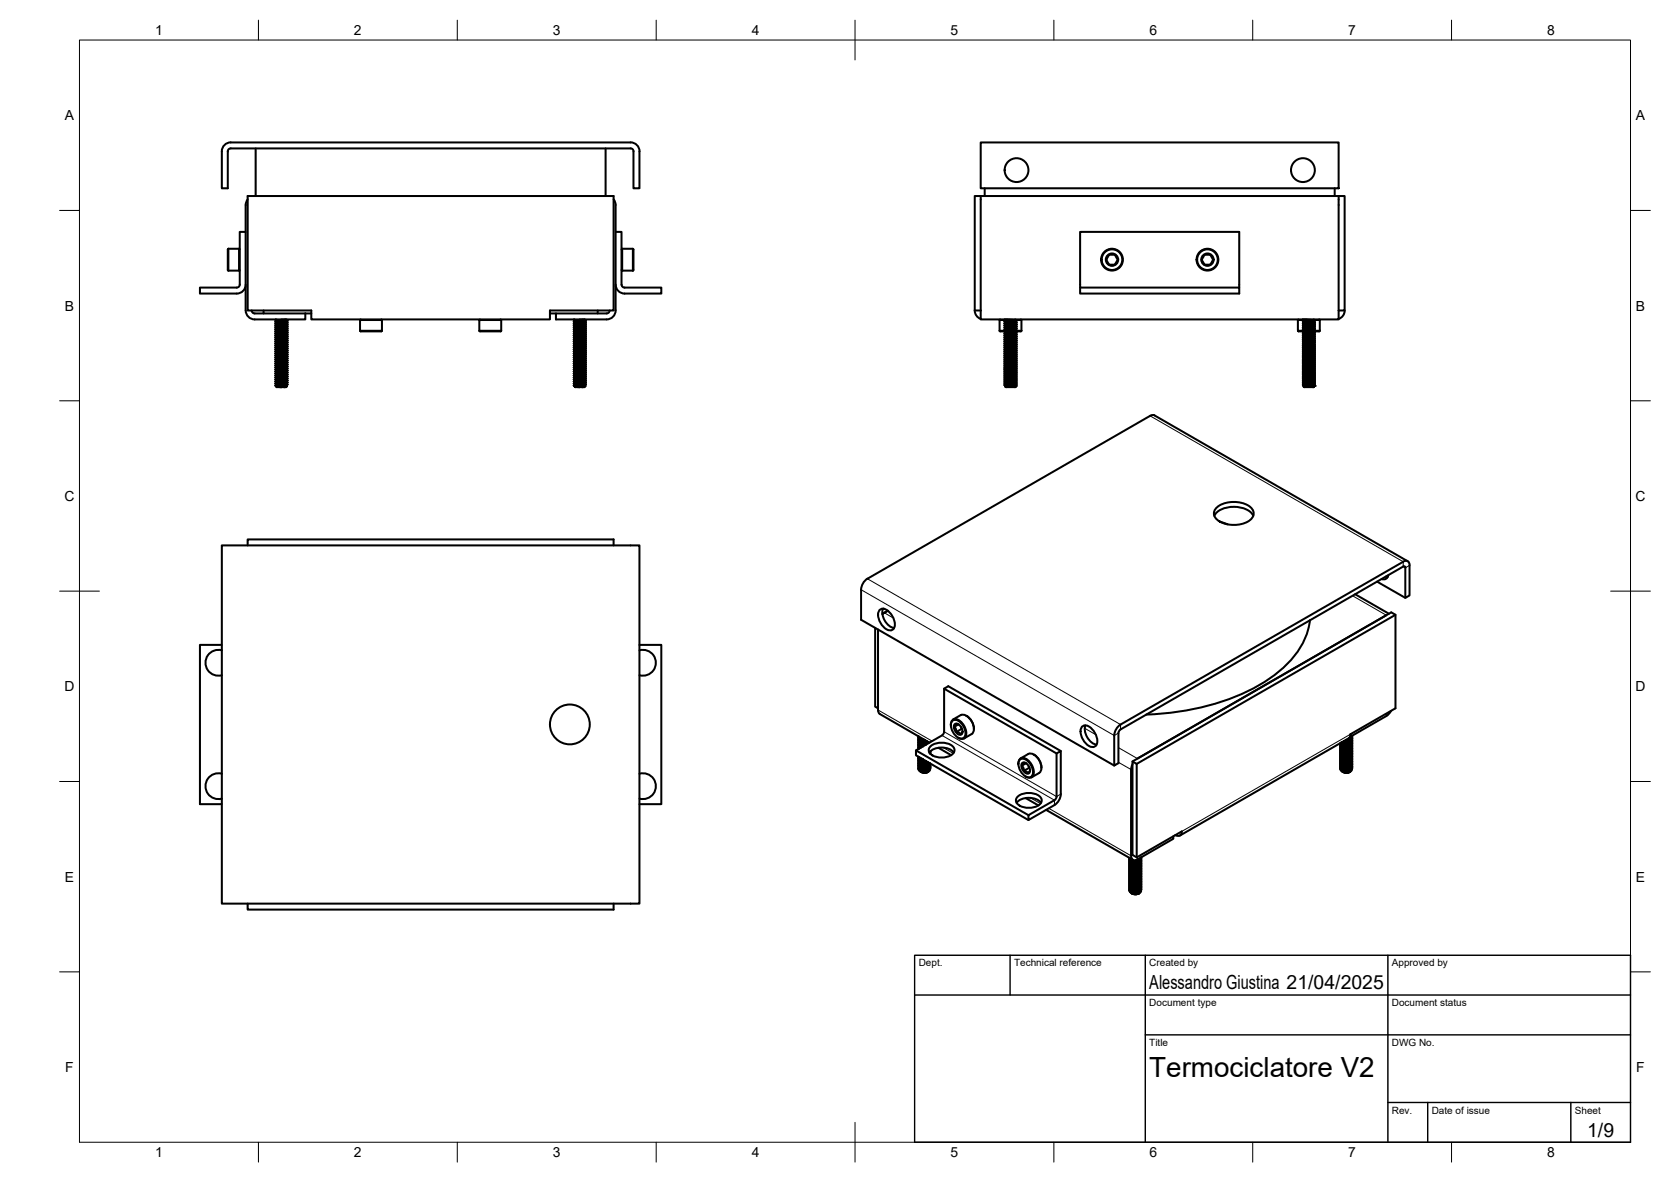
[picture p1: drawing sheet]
<svg xmlns="http://www.w3.org/2000/svg" width="420mm" height="297mm" viewBox="0 0 420 297" stroke-linecap="round" stroke-linejoin="round" font-family="sans-serif">
<defs><g id="words">
<text font-size="7" x="289" y="270.6">Termociclatore V2</text>
<g font-size="4.9">
<text x="289" y="248.5">Alessandro Giustina 21/04/2025</text>
<text x="399.1" y="285.7">1/9</text>
</g>
<g font-size="3.5">
<text x="39" y="8.8">1</text>
<text x="89" y="8.8">2</text>
<text x="139" y="8.8">3</text>
<text x="189" y="8.8">4</text>
<text x="239" y="8.8">5</text>
<text x="289" y="8.8">6</text>
<text x="339" y="8.8">7</text>
<text x="389" y="8.8">8</text>
<text x="16.3" y="30.2">A</text>
<text x="411.3" y="30.2">A</text>
<text x="16.3" y="78">B</text>
<text x="411.3" y="78">B</text>
<text x="16.2" y="125.9">C</text>
<text x="411.2" y="125.9">C</text>
<text x="16.2" y="173.7">D</text>
<text x="411.2" y="173.7">D</text>
<text x="16.3" y="221.6">E</text>
<text x="411.3" y="221.6">E</text>
<text x="16.4" y="269.4">F</text>
<text x="411.4" y="269.4">F</text>
<text x="39" y="290.8">1</text>
<text x="89" y="290.8">2</text>
<text x="139" y="290.8">3</text>
<text x="189" y="290.8">4</text>
<text x="239" y="290.8">5</text>
<text x="289" y="290.8">6</text>
<text x="339" y="290.8">7</text>
<text x="389" y="290.8">8</text>
</g>
<g font-size="2.5">
<text x="231" y="242.9">Dept.</text>
<text x="255" y="242.9">Technical reference</text>
<text x="289" y="242.9">Created by</text>
<text x="350" y="242.9">Approved by</text>
<text x="289" y="252.8">Document type</text>
<text x="350" y="252.8">Document status</text>
<text x="289" y="262.9">Title</text>
<text x="350" y="262.9">DWG No.</text>
<text x="350" y="279.9">Rev.</text>
<text x="360" y="279.9">Date of issue</text>
<text x="396" y="279.9">Sheet</text>
</g>
</g></defs>
<!-- layer: Visible -->
<g fill="none" stroke="#000" stroke-width=".51">
<path d="M58 35.8h100.5M58 35.8a2.25 2.25 0 0 0-2.2 2.2v9.3h1.5v-9.3a.72 .72 0 0 1 .7-.7h100.5a.72 .72 0 0 1 .8 .7v9.3h1.5v-9.3a2.25 2.25 0 0 0-2.3-2.2M64.3 37.3v12M152.3 37.3v12M246.6 35.8h90v11.5h-90zM61.8 58.3h-1.5v13.2a.75 .75 0 0 1-.8 .8h-9.2v1.5h9.2a2.25 2.25 0 0 0 2.3-2.3M62.3 49.3h92v28.7h-16v2.3h-60v-2.3h-16zM62.3 50.1l-.5 1.4v26.5a2.25 2.25 0 0 0 2.2 2.3h12.8v-1.5M154.3 50.1l.4 .7 .1 .7v26.5a2.25 2.25 0 0 1-2.3 2.3M154.8 58.3h1.5v13.2a.75 .75 0 0 0 .7 .8h9.3v1.5h-9.3a2.25 2.25 0 0 1-2.2-2.3M246.6 49.3h90M247.6 47.3v2"/>
<path d="M335.6 47.3v2M336.6 49.3h1.5v28.7h-1.5zM57.4 62.5l-.1 .2v5.2l.1 .1M57.4 62.5v5.5M57.4 62.5h2.7M60.1 62.5v5.5M60.1 62.5l.2 .2M60.3 67.9l-.2 .1h-2.7M63.3 78a.75 .75 0 0 0 .7 .8h14.3M66.3 78v.8M138.3 78.8h1.5M150.3 78v.8"/>
<path d="M152.5 78.8h-12.7v1.5h12.7M153.3 78a.75 .75 0 0 1-.8 .8M156.3 67.9l.1 .1M156.4 62.5h2.7l.2 .2v5.2l-.2 .1M156.4 62.5v5.5M156.4 68h2.7M156.4 62.5l-.1 .2M159.1 62.5v5.5M245.1 78l.4 1.3 1.1 .8M245.1 78v-28.7h1.5v28.7M245.1 78h1.5M246.6 78v2.3h90v-2.3"/>
<path d="M271.6 72.3v1.5h40v-1.5h-40v-14h40v14M278.9 64h.2a1.36 1.36 0 0 1 1.8 1.4 1.36 1.36 0 0 1-2.1 .9l-.2-.3a1.24 1.24 0 0 1 .2-1.8zM302.9 64h.2a1.35 1.35 0 0 1 1.8 1.4 1.35 1.35 0 0 1-2.1 .9l-.2-.3a.89 .89 0 0 1 0-1.5zM338.1 78l-.4 1.3-1.1 .8M69.3 92.8l3 .3M69.3 93.3l3 .3M69.3 93.8l3 .3M69.3 94.3l3 .3M69.3 94.8l3 .3M69.3 95.3l3 .3M69.3 95.8l3 .3M69.3 96.3l3 .3"/>
<path d="M69.3 96.8l1.2 .2M69.3 80.3l3 .3M69.3 80.8l3 .3M69.3 81.3l3 .3M69.3 81.8l3 .3M69.3 82.3l3 .3M69.3 82.8l3 .3M69.3 83.3l3 .3M69.3 83.8l3 .3M69.3 84.3l3 .3M69.3 84.8l3 .4M69.3 85.8l3 .3"/>
<path d="M69.3 86.3l3 .4M69.3 87.3l3 .3M69.3 88.3l3 .3M69.3 88.8l3 .3M69.3 89.3l3 .3M69.3 89.8l3 .3M69.3 90.3l3 .3M69.3 90.8l3 .3M69.3 91.3l3 .3M69.3 91.8l3 .3M69.3 92.3l3 .3M69.3 81.4l3 .3"/>
<path d="M69.3 80.9l3 .3M69.3 80.4l3 .3M69.3 96.9l.3 .1M69.3 96.4l3 .3M69.3 95.9l3 .3M69.3 95.4l3 .3M69.3 94.9l3 .3M69.3 94.4l3 .3M69.3 93.9l3 .3M69.3 93.4l3 .3M69.3 92.9l3 .3M69.3 92.4l3 .3"/>
<path d="M69.3 91.9l3 .3M69.3 91.4l3 .3M69.3 90.9l3 .3M69.3 90.4l3 .3M69.3 89.8l3 .4M69.3 89.4l3 .3M69.3 88.9l3 .3M69.3 88.3l3 .4-.4 .1M69.3 87.9l3 .3M69.3 87.3l3 .4M69.3 86.9l3 .3-.4 .1M69.3 86.4l3 .3"/>
<path d="M69.3 85.9l3 .3M69.3 85.4l3 .3M69.3 84.9l3 .3M69.3 84.4l3 .3M69.3 83.9l3 .3M69.3 83.4l3 .3M69.3 82.9l3 .3M69.3 82.4l3 .3M69.3 81.9l3 .3M69.3 80.3v.1M69.3 80.8v.1M69.3 81.4h.1"/>
<path d="M69.3 81.8v.1M69.3 82.3v.1M69.3 82.8v.1M69.3 83.3v.1M69.3 83.8v.1M69.3 84.3v.1M69.3 84.8v.1M69.3 85.4h.1M69.3 85.8v.1M69.3 86.3v.1M69.3 86.9h.1M69.3 87.8v.1"/>
<path d="M69.3 88.8v.1M69.3 89.4h.1M69.3 90.3v.1M69.3 90.9h.1M69.3 91.3v.1M69.3 91.8v.1M69.3 92.4h.1M69.3 92.8v.1M69.3 93.4h.1M69.3 93.8v.1M69.3 94.3v.1M69.3 94.9h.1"/>
<path d="M69.3 95.3v.1M69.3 95.8v.1M69.3 96.4h.1M69.3 96.8v.1M69.3 96.9l.3 .2M69.3 96.4l.3 .2M69.3 95.9l.3 .2M69.3 95.4l.3 .2M69.3 94.9l.3 .2M69.3 94.4l.3 .2M69.3 93.9l.3 .2M69.3 93.4l.3 .2"/>
<path d="M69.3 92.9l.3 .2M69.3 92.4l.3 .2M69.3 91.9l.3 .2M69.3 91.4l.3 .2M69.3 90.9l.3 .2M69.3 90.4l.3 .2M69.3 89.9l.3 .2M69.3 89.4l.3 .2M69.3 88.9l.3 .2M69.3 88.4l.3 .2M69.3 87.9l.3 .2M69.3 87.4l.3 .2"/>
<path d="M69.3 86.9l.3 .2M69.3 86.4l.3 .2M69.3 85.9l.3 .2M69.3 85.4l.3 .2M69.3 84.9l.3 .2M69.3 84.4l.3 .2M69.3 83.9l.3 .2M69.3 83.4l.3 .2M69.3 82.9l.3 .2M69.3 82.4l.3 .2M69.3 81.9l.3 .2M69.3 81.4l.3 .2"/>
<path d="M69.3 80.9l.3 .2M69.3 80.4l.3 .2M69.4 80.3h-.1M69.5 97.2l1.3 .1zM69.6 97h.9M69.6 97l2 .3-2-.1M69.6 85.2l-.3 .2 3 .2M69.6 86.6l-.3 .3 3 .2M69.6 87.7l-.3 .1 3 .4M69.6 96.7l2.3 .2M69.6 96.2l2.3 .2M69.6 95.7l2.3 .2"/>
<path d="M69.6 95.2l2.3 .2M69.6 94.7l2.3 .2M69.6 94.2l2.3 .2M69.6 93.7l2.3 .2M69.6 93.2l2.3 .2M69.6 92.7l2.3 .2M69.6 92.2l2.3 .2M69.6 91.7l2.3 .2M69.6 91.2l2.3 .2M69.6 90.7l2.3 .2M69.6 90.2l2.3 .2M69.6 89.6l2.3 .3"/>
<path d="M69.6 89.2l2.3 .2M69.6 88.7l2.3 .2M69.6 88.1l2.3 .3M69.6 87.7l2.3 .2M69.6 87.2l2.3 .2M69.6 86.6l2.3 .3M69.6 86.2l2.3 .2M69.6 85.6l2.3 .3M69.6 85.2l2.3 .2M69.6 84.7l2.3 .2M69.6 84.2l2.3 .2M69.6 83.7l2.3 .2"/>
<path d="M69.6 83.1l2.3 .3M69.6 82.7l2.3 .2M69.6 82.2l2.3 .2M69.6 81.6l2.3 .3M69.6 81.2l2.3 .2M69.6 80.7l2.3 .2M69.6 80.6v.1M69.6 81.1v.1M69.6 81.6h.1M69.6 82.1v.1M69.6 82.6v.1M69.6 83.1h.1"/>
<path d="M69.6 83.6v.1M69.6 84.1v.1M69.6 84.6v.1M69.6 85.1v.1M69.6 85.6h.1M69.6 86.1v.1M69.6 87.1v.1M69.6 87.6v.1M69.6 88.6v.1M69.6 89.1v.1M69.6 89.6h.1M69.6 90.1v.1"/>
<path d="M69.6 90.6v.1M69.6 91.1v.1M69.6 91.6v.1M69.6 92.1v.1M69.6 92.6v.1M69.6 93.1v.1M69.6 93.6v.1M69.6 94.1v.1M69.6 94.6v.1M69.6 95.1v.1M69.6 95.6v.1M69.6 96.1v.1"/>
<path d="M69.6 96.6v.1M69.6 97.1v.1M69.6 80.7l-.3 .1M69.6 81.1l-.3 .2M69.6 81.6l-.3 .2M69.6 82.2l-.3 .1M69.6 82.6l-.3 .2M69.6 83.1l-.3 .2M69.6 83.7l-.3 .1M69.6 84.1l-.3 .2M69.6 84.7l-.3 .1M69.6 85.6l-.3 .2"/>
<path d="M69.6 86.2l-.3 .1M69.6 87.2l-.3 .1M69.6 88.1l-.3 .2M69.6 88.7l-.3 .1M69.6 89.2l-.3 .1M69.6 89.6l-.3 .2M69.6 90.2l-.3 .1M69.6 90.7l-.3 .1M69.6 91.2l-.3 .1M69.6 91.7l-.3 .1M69.6 92.1l-.3 .2M69.6 92.7l-.3 .1"/>
<path d="M69.6 93.2l-.3 .1M69.6 93.6l-.3 .2M69.6 94.2l-.3 .1M69.6 94.7l-.3 .1M69.6 95.2l-.3 .1M69.6 95.7l-.3 .1M69.6 96.1l-.3 .2M69.6 96.7l-.3 .1M69.6 97.2h-.1M69.6 96.6l2.3 .2M69.6 96.1l2.3 .3M69.6 95.6l2.3 .2"/>
<path d="M69.6 95.1l2.3 .2M69.6 94.6l2.3 .3M69.6 94.1l2.3 .2M69.6 93.6l2.3 .2M69.6 93.1l2.3 .3M69.6 92.6l2.3 .2M69.6 92.1l2.3 .3M69.6 91.6l2.3 .2M69.6 91.1l2.3 .2M69.6 90.6l2.3 .3M69.6 90.1l2.3 .2M69.6 89.1l2.3 .3"/>
<path d="M69.6 88.6l2.3 .2M69.6 87.6l2.3 .2M69.6 87.1l2.3 .2M69.6 86.1l2.3 .2M69.6 85.6l2.3 .2M69.6 85.1l2.3 .3M69.6 84.6l2.3 .2M69.6 84.1l2.3 .2M69.6 83.6l2.3 .2M69.6 83.1l2.3 .2M69.6 82.6l2.3 .2M69.6 82.1l2.3 .2"/>
<path d="M69.6 81.6l2.3 .2M69.6 81.1l2.3 .3M69.6 80.6l2.3 .2M70.5 97l1.7 .1M70.8 80.3l1.1 .1M71.6 80.3h.3M71.9 80.3v.1M71.9 80.8v.1M71.9 81.4h.1M71.9 81.8v.1M71.9 82.3v.1M71.9 82.8v.1"/>
<path d="M71.9 83.3v.1M71.9 83.8v.1M71.9 84.3v.1M71.9 84.8v.1M71.9 85.4h.1M71.9 85.8v.1M71.9 86.3v.1M71.9 86.9h.1M71.9 87.3v.1M71.9 87.8v.1M71.9 88.8v.1M71.9 89.4h.1"/>
<path d="M71.9 90.3v.1M71.9 90.9h.1M71.9 91.3v.1M71.9 91.8v.1M71.9 92.4h.1M71.9 92.8v.1M71.9 93.4h.1M71.9 93.8v.1M71.9 94.3v.1M71.9 94.9h.1M71.9 95.3v.1M71.9 95.8v.1"/>
<path d="M71.9 96.4h.1M71.9 96.8v.1M71.9 96.9l.3 .1M71.9 96.4l.4 .2M71.9 95.9l.4 .2M71.9 95.4l.4 .2M71.9 94.9l.4 .2M71.9 94.4l.4 .2M71.9 93.9l.4 .2M71.9 93.4l.4 .2M71.9 92.9l.4 .2M71.9 92.4l.4 .2"/>
<path d="M71.9 91.9l.4 .2M71.9 91.4l.4 .2M71.9 90.9l.4 .2M71.9 90.4l.4 .2M71.9 89.9l.4 .2M71.9 89.4l.4 .2M71.9 88.9l.4 .2M71.9 88.4l.4 .2M71.9 87.9l.4 .2M71.9 87.4l.4 .2M71.9 86.9l.4 .2M71.9 86.4l.4 .2"/>
<path d="M71.9 85.9l.4 .2M71.9 85.4l.4 .2M71.9 84.9l.4 .2M71.9 84.4l.4 .2M71.9 83.9l.4 .2M71.9 83.4l.4 .2M71.9 82.9l.4 .2M71.9 82.4l.4 .2M71.9 81.9l.4 .2M71.9 81.4l.4 .2M71.9 80.9l.4 .2M71.9 80.4l.4 .2"/>
<path d="M72.1 80.3l-.2 .1M72.2 97.1l-.3 .2-2.3-.2M72.3 96.7l-.4 .1M72.3 96.2l-.4 .2M72.3 95.7l-.4 .1M72.3 95.2l-.4 .2M72.3 94.7l-.4 .2M72.3 94.2l-.4 .1M72.3 93.7l-.4 .2M72.3 93.2l-.4 .2M72.3 92.7l-.4 .1M72.3 92.2l-.4 .2"/>
<path d="M72.3 91.7l-.4 .1M72.3 91.2l-.4 .1M72.3 90.7l-.4 .2M72.3 90.2l-.4 .1M72.3 89.7l-.4 .2M72.3 89.2l-.4 .2M72.3 88.2l-.4 .2M72.3 87.7l-.4 .1M72.3 86.7l-.4 .2M72.3 86.2l-.4 .1M72.3 85.7l-.4 .2M72.3 85.2l-.4 .2"/>
<path d="M72.3 84.7l-.4 .1M72.3 84.2l-.4 .2M72.3 83.7l-.4 .1M72.3 83.2l-.4 .1M72.3 82.7l-.4 .2M72.3 82.2l-.4 .1M72.3 81.7l-.4 .1M72.3 81.2l-.4 .2M72.3 80.7l-.4 .1M72.3 80.6v.1M72.3 81.1v.1M72.3 81.6h.1"/>
<path d="M72.3 82.1v.1M72.3 82.6v.1M72.3 83.1h.1M72.3 83.6v.1M72.3 84.1v.1M72.3 84.6v.1M72.3 85.6h.1M72.3 86.1v.1M72.3 87.1v.1M72.3 87.6v.1M72.3 88.6v.1M72.3 89.1v.1"/>
<path d="M72.3 89.6h.1M72.3 90.1v.1M72.3 90.6v.1M72.3 91.1v.1M72.3 91.6v.1M72.3 92.1v.1M72.3 92.6v.1M72.3 93.1v.1M72.3 93.6v.1M72.3 94.1v.1M72.3 94.6v.1M72.3 95.1v.1"/>
<path d="M72.3 95.6v.1M72.3 96.1v.1M72.3 96.6v.1M90.5 83.1l.2 .2h5.2l.1-.2M90.5 83.1h5.5M90.5 80.4h5.5M90.5 80.4v2.7M90.7 80.3l-.2 .1M95.9 80.3l.1 .1v2.7M120.5 83.1l.2 .2h5.2l.1-.2M120.5 83.1h5.5M120.5 80.4h5.5"/>
<path d="M120.5 80.4v2.7M120.7 80.3l-.2 .1M125.9 80.3l.1 .1v2.7M144.3 81.4l3 .3M144.3 80.9l3 .3M144.3 80.4l3 .3M144.3 96.9l.3 .1M144.3 96.4l3 .3M144.3 95.9l3 .3M144.3 95.4l3 .3M144.3 94.9l3 .3M144.3 94.4l3 .3"/>
<path d="M144.3 93.9l3 .3M144.3 93.4l3 .3M144.3 92.9l3 .3M144.3 92.4l3 .3M144.3 91.9l3 .3M144.3 91.4l3 .3M144.3 90.9l3 .3M144.3 90.4l3 .3M144.3 89.8l3 .4M144.3 89.4l3 .3M144.3 88.9l3 .3M144.3 88.3l3 .4-.3 .1"/>
<path d="M144.3 87.9l3 .3M144.3 87.3l3 .4M144.3 86.9l3 .3-.3 .1M144.3 86.4l3 .3M144.3 85.9l3 .3M144.3 85.4l3 .3M144.3 84.9l3 .3M144.3 84.4l3 .3M144.3 83.9l3 .3M144.3 83.4l3 .3M144.3 82.9l3 .3M144.3 82.4l3 .3"/>
<path d="M144.3 81.9l3 .3M144.3 80.3v.1M144.3 80.8v.1M144.3 81.4h.1M144.3 81.8v.1M144.3 82.3v.1M144.3 82.8v.1M144.3 83.3v.1M144.3 83.8v.1M144.3 84.3v.1M144.3 84.8v.1M144.3 85.4h.1"/>
<path d="M144.3 85.8v.1M144.3 86.3v.1M144.3 86.9h.1M144.3 87.8v.1M144.3 88.8v.1M144.3 89.4h.1M144.3 90.3v.1M144.3 90.9h.1M144.3 91.3v.1M144.3 91.8v.1M144.3 92.4h.1M144.3 92.8v.1"/>
<path d="M144.3 93.4h.1M144.3 93.8v.1M144.3 94.3v.1M144.3 94.9h.1M144.3 95.3v.1M144.3 95.8v.1M144.3 96.4h.1M144.3 96.8v.1M144.3 92.8l3 .3M144.3 93.3l3 .3M144.3 93.8l3 .3M144.3 94.3l3 .3"/>
<path d="M144.3 94.8l3 .3M144.3 95.3l3 .3M144.3 95.8l3 .3M144.3 96.3l3 .3M144.3 96.8l1.2 .2M144.3 80.3l3 .3M144.3 80.8l3 .3M144.3 81.3l3 .3M144.3 81.8l3 .3M144.3 82.3l3 .3M144.3 82.8l3 .3M144.3 83.3l3 .3"/>
<path d="M144.3 83.8l3 .3M144.3 84.3l3 .3M144.3 84.8l3 .4M144.3 85.8l3 .3M144.3 86.3l3 .4M144.3 87.3l3 .3M144.3 88.3l3 .3M144.3 88.8l3 .3M144.3 89.3l3 .3M144.3 89.8l3 .3M144.3 90.3l3 .3M144.3 90.8l3 .3"/>
<path d="M144.3 91.3l3 .3M144.3 91.8l3 .3M144.3 92.3l3 .3M144.3 96.9l.3 .2M144.3 96.4l.3 .2M144.3 95.9l.3 .2M144.3 95.4l.3 .2M144.3 94.9l.3 .2M144.3 94.4l.3 .2M144.3 93.9l.3 .2M144.3 93.4l.3 .2M144.3 92.9l.3 .2"/>
<path d="M144.3 92.4l.3 .2M144.3 91.9l.3 .2M144.3 91.4l.3 .2M144.3 90.9l.3 .2M144.3 90.4l.3 .2M144.3 89.9l.3 .2M144.3 89.4l.3 .2M144.3 88.9l.3 .2M144.3 88.4l.3 .2M144.3 87.9l.3 .2M144.3 87.4l.3 .2M144.3 86.9l.3 .2"/>
<path d="M144.3 86.4l.3 .2M144.3 85.9l.3 .2M144.3 85.4l.3 .2M144.3 84.9l.3 .2M144.3 84.4l.3 .2M144.3 83.9l.3 .2M144.3 83.4l.3 .2M144.3 82.9l.3 .2M144.3 82.4l.3 .2M144.3 81.9l.3 .2M144.3 81.4l.3 .2M144.3 80.9l.3 .2"/>
<path d="M144.3 80.4l.3 .2M144.4 80.3h-.1M144.5 97.2l1.3 .1zM144.6 97h.9M144.6 97l2 .3-2-.1M144.6 85.2l-.3 .2 3 .2M144.6 86.6l-.3 .3 3 .2M144.6 87.7l-.3 .1 3 .4M144.6 96.7l2.3 .2M144.6 96.2l2.3 .2M144.6 95.7l2.3 .2M144.6 95.2l2.3 .2"/>
<path d="M144.6 94.7l2.3 .2M144.6 94.2l2.3 .2M144.6 93.7l2.3 .2M144.6 93.2l2.3 .2M144.6 92.7l2.3 .2M144.6 92.2l2.3 .2M144.6 91.7l2.3 .2M144.6 91.2l2.3 .2M144.6 90.7l2.3 .2M144.6 90.2l2.3 .2M144.6 89.6l2.3 .3M144.6 89.2l2.3 .2"/>
<path d="M144.6 88.7l2.3 .2M144.6 88.1l2.3 .3M144.6 87.7l2.3 .2M144.6 87.2l2.3 .2M144.6 86.6l2.3 .3M144.6 86.2l2.3 .2M144.6 85.6l2.3 .3M144.6 85.2l2.3 .2M144.6 84.7l2.3 .2M144.6 84.2l2.3 .2M144.6 83.7l2.3 .2M144.6 83.1l2.3 .3"/>
<path d="M144.6 82.7l2.3 .2M144.6 82.2l2.3 .2M144.6 81.6l2.3 .3M144.6 81.2l2.3 .2M144.6 80.7l2.3 .2M144.6 96.6l2.4 .2M144.6 96.1l2.4 .3M144.6 95.6l2.4 .2M144.6 95.1l2.4 .2M144.6 94.6l2.4 .3M144.6 94.1l2.4 .2M144.6 93.6l2.4 .2"/>
<path d="M144.6 93.1l2.4 .3M144.6 92.6l2.4 .2M144.6 92.1l2.4 .3M144.6 91.6l2.4 .2M144.6 91.1l2.4 .2M144.6 90.6l2.4 .3M144.6 90.1l2.4 .2M144.6 89.6l2.4 .3M144.6 89.1l2.4 .3M144.6 88.6l2.4 .2M144.6 88.1l2.4 .3M144.6 87.6l2.4 .2"/>
<path d="M144.6 87.1l2.4 .2M144.6 86.6l2.4 .3M144.6 86.1l2.4 .2M144.6 85.6l2.4 .2M144.6 85.1l2.4 .3M144.6 84.6l2.4 .2M144.6 84.1l2.4 .2M144.6 83.6l2.4 .2M144.6 83.1l2.4 .2M144.6 82.6l2.4 .2M144.6 82.1l2.4 .2M144.6 81.6l2.4 .2"/>
<path d="M144.6 81.1l2.4 .3M144.6 80.6l2.4 .2M144.6 80.6v.1M144.6 81.1v.1M144.6 81.6h.1M144.6 82.1v.1M144.6 82.6v.1M144.6 83.1h.1M144.6 83.6v.1M144.6 84.1v.1M144.6 84.6v.1M144.6 85.1v.1"/>
<path d="M144.6 85.6h.1M144.6 86.1v.1M144.6 87.1v.1M144.6 87.6v.1M144.6 88.6v.1M144.6 89.1v.1M144.6 89.6h.1M144.6 90.1v.1M144.6 90.6v.1M144.6 91.1v.1M144.6 91.6v.1M144.6 92.1v.1"/>
<path d="M144.6 92.6v.1M144.6 93.1v.1M144.6 93.6v.1M144.6 94.1v.1M144.6 94.6v.1M144.6 95.1v.1M144.6 95.6v.1M144.6 96.1v.1M144.6 96.6v.1M144.6 97.1v.1M144.6 80.7l-.3 .1M144.6 81.1l-.3 .2"/>
<path d="M144.6 81.6l-.3 .2M144.6 82.2l-.3 .1M144.6 82.6l-.3 .2M144.6 83.1l-.3 .2M144.6 83.7l-.3 .1M144.6 84.1l-.3 .2M144.6 84.7l-.3 .1M144.6 85.6l-.3 .2M144.6 86.2l-.3 .1M144.6 87.2l-.3 .1M144.6 88.1l-.3 .2M144.6 88.7l-.3 .1"/>
<path d="M144.6 89.2l-.3 .1M144.6 89.6l-.3 .2M144.6 90.2l-.3 .1M144.6 90.7l-.3 .1M144.6 91.2l-.3 .1M144.6 91.7l-.3 .1M144.6 92.1l-.3 .2M144.6 92.7l-.3 .1M144.6 93.2l-.3 .1M144.6 93.6l-.3 .2M144.6 94.2l-.3 .1M144.6 94.7l-.3 .1"/>
<path d="M144.6 95.2l-.3 .1M144.6 95.7l-.3 .1M144.6 96.1l-.3 .2M144.6 96.7l-.3 .1M144.6 97.2h-.1M145.5 97l1.7 .1M145.8 80.3l1.1 .1M146.6 80.3h.4M146.9 96.9l.3 .1M146.9 96.4l.4 .2M146.9 95.9l.4 .2M146.9 95.4l.4 .2"/>
<path d="M146.9 94.9l.4 .2M146.9 94.4l.4 .2M146.9 93.9l.4 .2M146.9 93.4l.4 .2M146.9 92.9l.4 .2M146.9 92.4l.4 .2M146.9 91.9l.4 .2M146.9 91.4l.4 .2M146.9 90.9l.4 .2M146.9 90.4l.4 .2M146.9 89.9l.4 .2M146.9 89.4l.4 .2"/>
<path d="M146.9 88.9l.4 .2M146.9 88.4l.4 .2M146.9 87.9l.4 .2M146.9 87.4l.4 .2M146.9 86.9l.4 .2M146.9 86.4l.4 .2M146.9 85.9l.4 .2M146.9 85.4l.4 .2M146.9 84.9l.4 .2M146.9 84.4l.4 .2M146.9 83.9l.4 .2M146.9 83.4l.4 .2"/>
<path d="M146.9 82.9l.4 .2M146.9 82.4l.4 .2M146.9 81.9l.4 .2M146.9 81.4l.4 .2M146.9 80.9l.4 .2M146.9 80.4l.4 .2M147 80.3v.1M147 80.8v.1M147 81.4h.1M147 81.8v.1M147 82.3v.1M147 82.8v.1"/>
<path d="M147 83.3v.1M147 83.8v.1M147 84.3v.1M147 84.8v.1M147 85.4h.1M147 85.8v.1M147 86.3v.1M147 86.9h.1M147 87.3v.1M147 87.8v.1M147 88.8v.1M147 89.4h.1"/>
<path d="M147 90.3v.1M147 90.9h.1M147 91.3v.1M147 91.8v.1M147 92.4h.1M147 92.8v.1M147 93.4h.1M147 93.8v.1M147 94.3v.1M147 94.9h.1M147 95.3v.1M147 95.8v.1"/>
<path d="M147 96.4h.1M147 96.8v.1M147.1 80.3l-.1 .1M147.2 97.1l-.2 .2-2.4-.2M147.3 80.6v.1M147.3 81.1v.1M147.3 81.6h.1M147.3 82.1v.1M147.3 82.6v.1M147.3 83.1h.1M147.3 83.6v.1M147.3 84.1v.1"/>
<path d="M147.3 84.6v.1M147.3 85.6h.1M147.3 86.1v.1M147.3 87.1v.1M147.3 87.6v.1M147.3 88.6v.1M147.3 89.1v.1M147.3 89.6h.1M147.3 90.1v.1M147.3 90.6v.1M147.3 91.1v.1M147.3 91.6v.1"/>
<path d="M147.3 92.1v.1M147.3 92.6v.1M147.3 93.1v.1M147.3 93.6v.1M147.3 94.1v.1M147.3 94.6v.1M147.3 95.1v.1M147.3 95.6v.1M147.3 96.1v.1M147.3 96.6v.1M147.3 96.7l-.3 .1M147.3 96.2l-.3 .2"/>
<path d="M147.3 95.7l-.3 .1M147.3 95.2l-.3 .2M147.3 94.7l-.3 .2M147.3 94.2l-.3 .1M147.3 93.7l-.3 .2M147.3 93.2l-.3 .2M147.3 92.7l-.3 .1M147.3 92.2l-.3 .2M147.3 91.7l-.3 .1M147.3 91.2l-.3 .1M147.3 90.7l-.3 .2M147.3 90.2l-.3 .1"/>
<path d="M147.3 89.7l-.3 .2M147.3 89.2l-.3 .2M147.3 88.2l-.3 .2M147.3 87.7l-.3 .1M147.3 86.7l-.3 .2M147.3 86.2l-.3 .1M147.3 85.7l-.3 .2M147.3 85.2l-.3 .2M147.3 84.7l-.3 .1M147.3 84.2l-.3 .2M147.3 83.7l-.3 .1M147.3 83.2l-.3 .1"/>
<path d="M147.3 82.7l-.3 .2M147.3 82.2l-.3 .1M147.3 81.7l-.3 .1M147.3 81.2l-.3 .2M147.3 80.7l-.3 .1M251.3 83.1l.2 .2h1.1M251.3 83.1h1.4M251.3 80.4h1.5M251.3 80.4v2.7M251.5 80.3l-.2 .1M252.6 92.7l3 .3M252.6 81.3l3 .2"/>
<path d="M252.6 80.8l3 .2M252.6 96.8l2.4 .2M252.6 96.3l3 .2M252.6 95.8l3 .2M252.6 95.3l3 .2M252.6 94.8l3 .2M252.6 94.3l3 .2M252.6 93.8l3 .3M252.6 93.3l3 .2M252.6 92.8l3 .2M252.6 92.3l3 .2M252.6 91.8l3 .2"/>
<path d="M252.6 91.3l3 .2M252.6 90.8l3 .2M252.6 90.3l3 .2M252.6 89.7l3 .3-.3 .2M252.6 89.3l3 .2M252.6 88.8l3 .2M252.6 88.3l3 .2-.3 .2M252.6 87.8l3 .2M252.6 87.2l3 .3M252.6 86.8l3 .2-.3 .2M252.6 86.3l3 .2M252.6 85.8l3 .2"/>
<path d="M252.6 85.3l3 .2M252.6 84.8l3 .2M252.6 84.3l3 .2M252.6 83.8l3 .2M252.6 83.3l3 .2M252.6 82.8l3 .2M252.6 82.3l3 .2M252.6 81.8l3 .2M252.6 92.7h.1M252.6 80.7v.1M252.6 81.2v.1M252.6 81.7v.1"/>
<path d="M252.6 82.2v.1M252.6 82.7v.1M252.6 83.2v.1M252.6 83.7v.1M252.6 84.2v.1M252.6 84.7v.1M252.6 85.2v.1M252.6 85.7v.1M252.6 86.2v.1M252.6 86.7v.1M252.6 87.7v.1M252.6 88.2v.1"/>
<path d="M252.6 88.7v.1M252.6 89.2v.1M252.6 90.2v.1M252.6 90.7v.1M252.6 91.2v.1M252.6 91.7v.1M252.6 92.2v.1M252.6 92.7v.1M252.6 93.2v.1M252.6 93.7v.1M252.6 94.2v.1M252.6 94.7v.1"/>
<path d="M252.6 95.2v.1M252.6 95.7v.1M252.6 96.2v.1M252.6 96.7v.1M252.6 93.2l3 .3M252.6 93.7l3 .3M252.6 94.2l3 .3M252.6 94.7l3 .3M252.6 95.2l3 .3M252.6 95.7l3 .3M252.6 96.2l3 .3M252.6 96.7l3 .3"/>
<path d="M252.6 80.7l3 .3M252.6 81.2l3 .3M252.6 81.7l3 .3M252.6 82.2l3 .3M252.6 82.7l3 .3M252.6 83.2l3 .3M252.6 83.7l3 .3M252.6 84.2l3 .3M252.6 84.7l3 .3M252.6 85.7l3 .3M252.6 86.2l3 .3M252.6 87.7l3 .3"/>
<path d="M252.6 88.7l3 .3M252.6 89.2l3 .3M252.6 89.7l3 .3M252.6 90.2l3 .3M252.6 90.7l3 .3M252.6 91.2l3 .3M252.6 91.7l3 .3M252.6 92.2l3 .3M252.6 96.8l.3 .2M252.6 96.3l.3 .2M252.6 95.8l.3 .2M252.6 95.3l.3 .2"/>
<path d="M252.6 94.8l.3 .2M252.6 94.3l.3 .2M252.6 93.8l.3 .2M252.6 93.3l.3 .2M252.6 92.8l.3 .2M252.6 92.3l.3 .2M252.6 91.8l.3 .2M252.6 91.3l.3 .2M252.6 90.8l.3 .2M252.6 90.3l.3 .2M252.6 89.8l.3 .2M252.6 89.3l.3 .2"/>
<path d="M252.6 88.8l.3 .2M252.6 88.3l.3 .2M252.6 87.8l.3 .2M252.6 87.3l.3 .2M252.6 86.8l.3 .2M252.6 86.3l.3 .2M252.6 85.8l.3 .2M252.6 85.3l.3 .2M252.6 84.8l.3 .2M252.6 84.3l.3 .2M252.6 83.8l.3 .2M252.6 83.3l.3 .2"/>
<path d="M252.6 82.8l.3 .2M252.6 82.3l.3 .2M252.6 81.8l.3 .2M252.6 81.3l.3 .2M252.6 80.8l.3 .2M252.8 97.1l.1 .2h2.4M252.8 97.1l2.5 .2M252.9 85l-.3 .2 3 .3M252.9 86.5l-.3 .2 3 .3M252.9 88l-.3 .2 3 .3M252.9 80.5l-.3-.2 3 .2M252.9 97l2.3 .3"/>
<path d="M252.9 96.5l2.3 .3M252.9 96l2.3 .3M252.9 95.5l2.3 .3M252.9 95l2.3 .3M252.9 94.5l2.3 .3M252.9 94l2.3 .3M252.9 93.5l2.3 .3M252.9 93l2.3 .3M252.9 92.5l2.3 .3M252.9 92l2.3 .3M252.9 91.5l2.3 .3M252.9 91l2.3 .3"/>
<path d="M252.9 90.5l2.3 .3M252.9 90l2.3 .3M252.9 89.5l2.3 .3M252.9 89l2.3 .3M252.9 88.5l2.3 .3M252.9 88l2.3 .3M252.9 87.5l2.3 .3M252.9 87l2.3 .3M252.9 86.5l2.3 .3M252.9 86l2.3 .3M252.9 85.5l2.3 .3M252.9 85l2.3 .3"/>
<path d="M252.9 84.5l2.3 .3M252.9 84l2.3 .3M252.9 83.5l2.3 .3M252.9 83l2.3 .3M252.9 82.5l2.3 .3M252.9 82l2.3 .3M252.9 81.5l2.3 .3M252.9 81l2.3 .3M252.9 80.5l2.3 .3M252.9 97l2.4 .2M252.9 96.5l2.4 .2M252.9 96l2.4 .2"/>
<path d="M252.9 95.5l2.4 .2M252.9 95l2.4 .2M252.9 94.5l2.4 .2M252.9 94l2.4 .2M252.9 93.5l2.4 .2M252.9 93l2.4 .2M252.9 92.5l2.4 .2M252.9 92l2.4 .2M252.9 91.5l2.4 .2M252.9 91l2.4 .2M252.9 90.5l2.4 .2M252.9 90l2.4 .2"/>
<path d="M252.9 89.5l2.4 .2M252.9 89l2.4 .2M252.9 88.5l2.4 .2M252.9 88l2.4 .2M252.9 87.5l2.4 .2M252.9 87l2.4 .2M252.9 86.5l2.4 .2M252.9 86l2.4 .2M252.9 85.5l2.4 .2M252.9 85l2.4 .2M252.9 84.5l2.4 .2M252.9 84l2.4 .2"/>
<path d="M252.9 83.5l2.4 .2M252.9 83l2.4 .2M252.9 82.5l2.4 .2M252.9 82l2.4 .2M252.9 81.5l2.4 .2M252.9 81l2.4 .2M252.9 80.5l2.4 .2M252.9 80.5h.1M252.9 81h.1M252.9 81.5h.1M252.9 82h.1M252.9 82.5h.1"/>
<path d="M252.9 83h.1M252.9 83.5h.1M252.9 84h.1M252.9 84.5h.1M252.9 85h.1M252.9 86h.1M252.9 86.5h.1M252.9 87h.1M252.9 87.5h.1M252.9 88.5h.1M252.9 89h.1M252.9 89.5h.1"/>
<path d="M252.9 90h.1M252.9 90.5h.1M252.9 91h.1M252.9 91.5h.1M252.9 92h.1M252.9 92.5h.1M252.9 93h.1M252.9 93.5h.1M252.9 94h.1M252.9 94.5h.1M252.9 95h.1M252.9 95.5h.1"/>
<path d="M252.9 96h.1M252.9 96.5h.1M252.9 97h.1M252.9 80.5l-.3 .2M252.9 81l-.3 .2M252.9 81.5l-.3 .2M252.9 82l-.3 .2M252.9 82.5l-.3 .2M252.9 83l-.3 .2M252.9 83.5l-.3 .2M252.9 84l-.3 .2M252.9 84.5l-.3 .2"/>
<path d="M252.9 85.5l-.3 .2M252.9 86l-.3 .2M252.9 87l-.3 .2M252.9 87.5l-.3 .2M252.9 88.5l-.3 .2M252.9 89l-.3 .2M252.9 89.5l-.3 .2M252.9 90l-.3 .2M252.9 90.5l-.3 .2M252.9 91l-.3 .2M252.9 91.5l-.3 .2M252.9 92l-.3 .2"/>
<path d="M252.9 92.5l-.3 .2M252.9 93l-.3 .2M252.9 93.5l-.3 .2M252.9 94l-.3 .2M252.9 94.5l-.3 .2M252.9 95l-.3 .2M252.9 95.5l-.3 .2M252.9 96l-.3 .2M252.9 96.5l-.3 .2M252.9 97l-.1 .1M253 80.3l2.6 .2M255 97h.6"/>
<path d="M255 97l.4 .1-.1 .1M255.2 96.8l.4 .2M255.2 96.3l.4 .2M255.2 95.8l.4 .2M255.2 95.3l.4 .2M255.2 94.8l.4 .2M255.2 94.3l.4 .2M255.2 93.8l.4 .2M255.2 93.3l.4 .2M255.2 92.8l.4 .2M255.2 92.3l.4 .2M255.2 91.8l.4 .2"/>
<path d="M255.2 91.3l.4 .2M255.2 90.8l.4 .2M255.2 90.3l.4 .2M255.2 89.8l.4 .2M255.2 89.3l.4 .2M255.2 88.8l.4 .2M255.2 88.3l.4 .2M255.2 87.8l.4 .2M255.2 87.3l.4 .2M255.2 86.8l.4 .2M255.2 86.3l.4 .2M255.2 85.8l.4 .2"/>
<path d="M255.2 85.3l.4 .2M255.2 84.8l.4 .2M255.2 84.3l.4 .2M255.2 83.8l.4 .2M255.2 83.3l.4 .2M255.2 82.8l.4 .2M255.2 82.3l.4 .2M255.2 81.8l.4 .2M255.2 81.3l.4 .2M255.2 80.8l.4 .2M255.3 80.7v.1M255.3 81.2v.1"/>
<path d="M255.3 81.7v.1M255.3 82.2v.1M255.3 82.7v.1M255.3 83.2v.1M255.3 83.7v.1M255.3 84.2v.1M255.3 84.7v.1M255.3 85.2v.1M255.3 85.7v.1M255.3 86.2v.1M255.3 86.7v.1M255.3 87.2v.1"/>
<path d="M255.3 87.7v.1M255.3 88.2v.1M255.3 88.7v.1M255.3 89.2v.1M255.3 89.7v.1M255.3 90.2v.1M255.3 90.7v.1M255.3 91.2v.1M255.3 91.7v.1M255.3 92.2v.1M255.3 92.7v.1M255.3 93.2v.1"/>
<path d="M255.3 93.7v.1M255.3 94.2v.1M255.3 94.7v.1M255.3 95.2v.1M255.3 95.7v.1M255.3 96.2v.1M255.3 96.7v.1M255.3 97.2v.1M255.3 80.3l.3 .2M255.4 83.1h1.4M255.5 80.4h1.3M255.6 97h.1"/>
<path d="M255.6 80.5h.1M255.6 81h.1M255.6 81.5h.1M255.6 82h.1M255.6 82.5h.1M255.6 83h.1M255.6 83.5h.1M255.6 84h.1M255.6 84.5h.1M255.6 85h.1M255.6 86h.1M255.6 86.5h.1"/>
<path d="M255.6 87h.1M255.6 87.5h.1M255.6 88.5h.1M255.6 89h.1M255.6 89.5h.1M255.6 90h.1M255.6 90.5h.1M255.6 91h.1M255.6 91.5h.1M255.6 92h.1M255.6 92.5h.1M255.6 93h.1"/>
<path d="M255.6 93.5h.1M255.6 94h.1M255.6 94.5h.1M255.6 95h.1M255.6 95.5h.1M255.6 96h.1M255.6 96.5h.1M255.6 97l-.2 .1M255.6 96.5l-.3 .2M255.6 96l-.3 .2M255.6 95.5l-.3 .2M255.6 95l-.3 .2"/>
<path d="M255.6 94.5l-.3 .2M255.6 94.1l-.3 .1M255.6 93.5l-.3 .2M255.6 93l-.3 .2M255.6 92.5l-.3 .2M255.6 92l-.3 .2M255.6 91.5l-.3 .2M255.6 91l-.3 .2M255.6 90.5l-.3 .2M255.6 89.5l-.3 .2M255.6 89l-.3 .2M255.6 88l-.3 .2"/>
<path d="M255.6 87.5l-.3 .2M255.6 86.5l-.3 .2M255.6 86l-.3 .2M255.6 85.5l-.3 .2M255.6 85l-.3 .2M255.6 84.5l-.3 .2M255.6 84l-.3 .2M255.6 83.5l-.3 .2M255.6 83l-.3 .2M255.6 82.5l-.3 .2M255.6 82l-.3 .2M255.6 81.5l-.3 .2"/>
<path d="M255.6 81l-.3 .2M255.6 80.5l-.3 .2M256.7 80.3l.1 .1v2.7M256.8 83.1l-.1 .2h-1.4M326.3 83.1l.2 .2h1.1M326.3 83.1h1.4M326.3 80.4h1.6M326.3 80.4v2.7M326.5 80.3l-.2 .1M327.6 92.7l3 .3M327.6 93.2l3 .3M327.6 93.7l3 .3"/>
<path d="M327.6 94.2l3 .3M327.6 94.7l3 .3M327.6 95.2l3 .3M327.6 95.7l3 .3M327.6 96.2l3 .3M327.6 96.7l3 .3M327.6 80.7l3 .3M327.6 81.2l3 .3M327.6 81.7l3 .3M327.6 82.2l3 .3M327.6 82.7l3 .3M327.6 83.2l3 .3"/>
<path d="M327.6 83.7l3 .3M327.6 84.2l3 .3M327.6 84.7l3 .3M327.6 85.7l3 .3M327.6 86.2l3 .3M327.6 87.2l3 .3M327.6 87.7l3 .3M327.6 88.7l3 .3M327.6 89.2l3 .3M327.6 89.7l3 .3M327.6 90.2l3 .3M327.6 90.7l3 .3"/>
<path d="M327.6 91.2l3 .3M327.6 91.7l3 .3M327.6 92.2l3 .3M327.6 81.3l3 .2M327.6 80.8l3 .2M327.6 96.8l2.4 .2M327.6 96.3l3 .2M327.6 95.8l3 .2M327.6 95.3l3 .2M327.6 94.8l3 .2M327.6 94.3l3 .2M327.6 93.8l3 .3"/>
<path d="M327.6 93.3l3 .2M327.6 92.8l3 .2M327.6 92.3l3 .2M327.6 91.8l3 .2M327.6 91.3l3 .2M327.6 90.8l3 .2M327.6 90.3l3 .2M327.6 89.7l3 .3-.3 .2M327.6 89.3l3 .2M327.6 88.8l3 .2M327.6 88.3l3 .2-.3 .2M327.6 87.8l3 .2"/>
<path d="M327.6 86.8l3 .2-.3 .2M327.6 86.3l3 .2M327.6 85.8l3 .2M327.6 85.3l3 .2M327.6 84.8l3 .2M327.6 84.3l3 .2M327.6 83.8l3 .2M327.6 83.3l3 .2M327.6 82.8l3 .2M327.6 82.3l3 .2M327.6 81.8l3 .2M327.6 80.7v.1"/>
<path d="M327.6 81.2v.1M327.6 81.7v.1M327.6 82.2v.1M327.6 82.7v.1M327.6 83.2v.1M327.6 83.7v.1M327.6 84.2v.1M327.6 84.7v.1M327.6 85.2v.1M327.6 85.7v.1M327.6 86.2v.1M327.6 86.7v.1"/>
<path d="M327.6 87.7v.1M327.6 88.2v.1M327.6 88.7v.1M327.6 89.2v.1M327.6 90.2v.1M327.6 90.7v.1M327.6 91.2v.1M327.6 91.7v.1M327.6 92.2v.1M327.6 92.7v.1M327.6 93.2v.1M327.6 93.7v.1"/>
<path d="M327.6 94.2v.1M327.6 94.7v.1M327.6 95.2v.1M327.6 95.7v.1M327.6 96.2v.1M327.6 96.7v.1M327.6 96.8l.3 .2M327.6 96.3l.3 .2M327.6 95.8l.3 .2M327.6 95.3l.3 .2M327.6 94.8l.3 .2M327.6 94.3l.3 .2"/>
<path d="M327.6 93.8l.3 .2M327.6 93.3l.3 .2M327.6 92.8l.3 .2M327.6 92.3l.3 .2M327.6 91.8l.3 .2M327.6 91.3l.3 .2M327.6 90.8l.3 .2M327.6 90.3l.3 .2M327.6 89.8l.3 .2M327.6 89.3l.3 .2M327.6 88.8l.3 .2M327.6 88.3l.3 .2"/>
<path d="M327.6 87.8l.3 .2M327.6 87.3l.3 .2M327.6 86.8l.3 .2M327.6 86.3l.3 .2M327.6 85.8l.3 .2M327.6 85.3l.3 .2M327.6 84.8l.3 .2M327.6 84.3l.3 .2M327.6 83.8l.3 .2M327.6 83.3l.3 .2M327.6 82.8l.3 .2M327.6 82.3l.3 .2"/>
<path d="M327.6 81.8l.3 .2M327.6 81.3l.3 .2M327.6 80.8l.3 .2M327.8 97.1l.1 .2h2.4M327.8 97.1l2.5 .2M327.9 85l-.3 .2 3 .3M327.9 86.5l-.3 .2 3 .3M327.9 88l-.3 .2 3 .3M327.9 97l2.4 .3M327.9 96.5l2.4 .3M327.9 96l2.4 .3M327.9 95.5l2.4 .3"/>
<path d="M327.9 95l2.4 .3M327.9 94.5l2.4 .3M327.9 94l2.4 .3M327.9 93.5l2.4 .3M327.9 93l2.4 .3M327.9 92.5l2.4 .3M327.9 92l2.4 .3M327.9 91.5l2.4 .3M327.9 91l2.4 .3M327.9 90.5l2.4 .3M327.9 90l2.4 .3M327.9 89.5l2.4 .3"/>
<path d="M327.9 89l2.4 .3M327.9 88.5l2.4 .3M327.9 88l2.4 .3M327.9 87.5l2.4 .3M327.9 87l2.4 .3M327.9 86.5l2.4 .3M327.9 86l2.4 .3M327.9 85.5l2.4 .3M327.9 85l2.4 .3M327.9 84.5l2.4 .3M327.9 84l2.4 .3M327.9 83.5l2.4 .3"/>
<path d="M327.9 83l2.4 .3M327.9 82.5l2.4 .3M327.9 82l2.4 .3M327.9 81.5l2.4 .3M327.9 81l2.4 .3M327.9 80.5l2.4 .3M327.9 80.5h.1M327.9 81h.1M327.9 81.5h.1M327.9 82h.1M327.9 82.5h.1M327.9 83h.1"/>
<path d="M327.9 83.5h.1M327.9 84h.1M327.9 84.5h.1M327.9 85h.1M327.9 86h.1M327.9 86.5h.1M327.9 87h.1M327.9 87.5h.1M327.9 88.5h.1M327.9 89h.1M327.9 89.5h.1M327.9 90h.1"/>
<path d="M327.9 90.5h.1M327.9 91h.1M327.9 91.5h.1M327.9 92h.1M327.9 92.5h.1M327.9 93h.1M327.9 93.5h.1M327.9 94h.1M327.9 94.5h.1M327.9 95h.1M327.9 95.5h.1M327.9 96h.1"/>
<path d="M327.9 96.5h.1M327.9 97h.1M327.9 80.5l-.3 .2M327.9 81l-.3 .2M327.9 81.5l-.3 .2M327.9 82l-.3 .2M327.9 82.5l-.3 .2M327.9 83l-.3 .2M327.9 83.5l-.3 .2M327.9 84l-.3 .2M327.9 84.5l-.3 .2M327.9 85.5l-.3 .2"/>
<path d="M327.9 86l-.3 .2M327.9 87l-.3 .2M327.9 87.5l-.3 .2M327.9 88.5l-.3 .2M327.9 89l-.3 .2M327.9 89.5l-.3 .2M327.9 90l-.3 .2M327.9 90.5l-.3 .2M327.9 91l-.3 .2M327.9 91.5l-.3 .2M327.9 92l-.3 .2M327.9 92.5l-.3 .2"/>
<path d="M327.9 93l-.3 .2M327.9 93.5l-.3 .2M327.9 94l-.3 .2M327.9 94.5l-.3 .2M327.9 95l-.3 .2M327.9 95.5l-.3 .2M327.9 96l-.3 .2M327.9 96.5l-.3 .2M327.9 97l-.1 .1M327.9 80.5l-.3-.2 3 .2M327.9 97l2.4 .2M327.9 96.5l2.4 .2"/>
<path d="M327.9 96l2.4 .2M327.9 95.5l2.4 .2M327.9 95l2.4 .2M327.9 94.5l2.4 .2M327.9 94l2.4 .2M327.9 93.5l2.4 .2M327.9 93l2.4 .2M327.9 92.5l2.4 .2M327.9 92l2.4 .2M327.9 91.5l2.4 .2M327.9 91l2.4 .2M327.9 90.5l2.4 .2"/>
<path d="M327.9 90l2.4 .2M327.9 89.5l2.4 .2M327.9 89l2.4 .2M327.9 88.5l2.4 .2M327.9 88l2.4 .2M327.9 87.5l2.4 .2M327.9 87l2.4 .2M327.9 86.5l2.4 .2M327.9 86l2.4 .2M327.9 85.5l2.4 .2M327.9 85l2.4 .2M327.9 84.5l2.4 .2"/>
<path d="M327.9 84l2.4 .2M327.9 83.5l2.4 .2M327.9 83l2.4 .2M327.9 82.5l2.4 .2M327.9 82l2.4 .2M327.9 81.5l2.4 .2M327.9 81l2.4 .2M327.9 80.5l2.4 .2M328 80.3l2.6 .2M330 97h.6M330 97l.4 .1-.1 .1M330.3 80.7v.1"/>
<path d="M330.3 81.2v.1M330.3 81.7v.1M330.3 82.2v.1M330.3 82.7v.1M330.3 83.2v.1M330.3 83.7v.1M330.3 84.2v.1M330.3 84.7v.1M330.3 85.2v.1M330.3 85.7v.1M330.3 86.2v.1M330.3 86.7v.1"/>
<path d="M330.3 87.2v.1M330.3 87.7v.1M330.3 88.2v.1M330.3 88.7v.1M330.3 89.2v.1M330.3 89.7v.1M330.3 90.2v.1M330.3 90.7v.1M330.3 91.2v.1M330.3 91.7v.1M330.3 92.2v.1M330.3 92.7v.1"/>
<path d="M330.3 93.2v.1M330.3 93.7v.1M330.3 94.2v.1M330.3 94.7v.1M330.3 95.2v.1M330.3 95.7v.1M330.3 96.2v.1M330.3 96.7v.1M330.3 97.2v.1M330.3 96.8l.3 .2M330.3 96.3l.3 .2M330.3 95.8l.3 .2"/>
<path d="M330.3 95.3l.3 .2M330.3 94.8l.3 .2M330.3 94.3l.3 .2M330.3 93.8l.3 .2M330.3 93.3l.3 .2M330.3 92.8l.3 .2M330.3 92.3l.3 .2M330.3 91.8l.3 .2M330.3 91.3l.3 .2M330.3 90.8l.3 .2M330.3 90.3l.3 .2M330.3 89.8l.3 .2"/>
<path d="M330.3 89.3l.3 .2M330.3 88.8l.3 .2M330.3 88.3l.3 .2M330.3 87.8l.3 .2M330.3 87.3l.3 .2M330.3 86.8l.3 .2M330.3 86.3l.3 .2M330.3 85.8l.3 .2M330.3 85.3l.3 .2M330.3 84.8l.3 .2M330.3 84.3l.3 .2M330.3 83.8l.3 .2"/>
<path d="M330.3 83.3l.3 .2M330.3 82.8l.3 .2M330.3 82.3l.3 .2M330.3 81.8l.3 .2M330.3 81.3l.3 .2M330.3 80.8l.3 .2M330.3 80.3l.3 .2M330.4 83.1h1.5M330.5 80.4h1.4M330.6 97l-.2 .1M330.6 96.5l-.3 .2M330.6 96l-.3 .2"/>
<path d="M330.6 95.5l-.3 .2M330.6 95l-.3 .2M330.6 94.5l-.3 .2M330.6 94.1l-.3 .1M330.6 93.5l-.3 .2M330.6 93l-.3 .2M330.6 92.5l-.3 .2M330.6 92l-.3 .2M330.6 91.5l-.3 .2M330.6 91l-.3 .2M330.6 90.5l-.3 .2M330.6 89.5l-.3 .2"/>
<path d="M330.6 89l-.3 .2M330.6 88l-.3 .2M330.6 87.5l-.3 .2M330.6 86.5l-.3 .2M330.6 86l-.3 .2M330.6 85.5l-.3 .2M330.6 85l-.3 .2M330.6 84.5l-.3 .2M330.6 84l-.3 .2M330.6 83.5l-.3 .2M330.6 83l-.3 .2M330.6 82.5l-.3 .2"/>
<path d="M330.6 82l-.3 .2M330.6 81.5l-.3 .2M330.6 81l-.3 .2M330.6 80.5l-.3 .2M330.6 81.5h.1M330.6 80.5h.1M330.6 81h.1M330.6 82h.1M330.6 82.5h.1M330.6 83h.1M330.6 83.5h.1M330.6 84h.1"/>
<path d="M330.6 84.5h.1M330.6 85h.1M330.6 86h.1M330.6 86.5h.1M330.6 87h.1M330.6 87.5h.1M330.6 88.5h.1M330.6 89h.1M330.6 89.5h.1M330.6 90h.1M330.6 90.5h.1M330.6 91h.1"/>
<path d="M330.6 91.5h.1M330.6 92h.1M330.6 92.5h.1M330.6 93h.1M330.6 93.5h.1M330.6 94h.1M330.6 94.5h.1M330.6 95h.1M330.6 95.5h.1M330.6 96h.1M330.6 96.5h.1M331.7 80.3l.2 .1v2.7"/>
<path d="M331.9 83.1l-.2 .2h-1.4M289.2 104.5l-71.1 40.9M289.2 104.5l.6-.2 .5 .1 63.6 36.6M55.8 137.1h105v90h-105zM62.3 137.1v-1.5h92v1.5M305.3 129.6a5.2 5.2 0 0 1 4.9-2.2 5.2 5.2 0 0 1 4.9 2.2M306 127.4a7.1 7.1 0 0 1 8.9 .5 2.1 2.1 0 0 1-1.1 3.2 7.5 7.5 0 0 1-7.8-.5 1.94 1.94 0 0 1 0-3.2zM306.7 131.1l2 .7M216.5 148.2v7.6l63.7 36.6M218.1 145.4l-1.1 1.2-.5 1.6M220 157.8v19.8l.8 .4M220.8 158.2v20.2l.1 .6 .3 .4"/>
<path d="M221.1 153.4a1.8 1.8 0 0 1 2.7 .6l.7 1.1a2.54 2.54 0 0 1-.1 3.2 2.74 2.74 0 0 1-3.2-2 3.2 3.2 0 0 1-.1-2.9zM222 153a4.1 4.1 0 0 0 2.8 4.8M222.4 154l-.5 .4M223.2 153.5l-1.4 .8M329.4 155.9a20 20 0 0 1-8.4 13.3 54.2 54.2 0 0 1-27.1 10l-5.7 .4M340.7 149.3l8.5 4.9M346.2 146.2l7.2 4M348.5 144.9l.4 .1M349.1 144.5a1.17 1.17 0 0 1-1.7 1M350.9 154.5l-65.1 37.5M352.8 141.2l-71.1 40.9M352.8 141.1a.97 .97 0 0 1 1.2-.1 .97 .97 0 0 1 .4 1.1v7.5l-1 .6v-7.5l-.3-.4-71.4 41-.5 .9v7.6l-1 .6v-8.1l.8-1.5 .8-.7"/>
<path d="M55.8 162.1h-5.5v40h5.5M55.8 163.4a3.2 3.2 0 0 0-4.1 3.2 3.2 3.2 0 0 0 4.1 3.1M160.8 162.1h5.5v40h-5.5M160.8 163.4a3.2 3.2 0 0 1 4.1 3.2 3.2 3.2 0 0 1-4.1 3.1M221.2 179.4l12.5 7.2M237.4 173.1l28.3 16.2M242.9 179.9h.1M243.1 179.9a4 4 0 0 1 1.8 3.2M348.6 179.9l-9.1 5.2M349.8 178.6l-1.2 1.3M55.8 194.4a3.2 3.2 0 0 0-4.1 3.2 3.2 3.2 0 0 0 4.1 3.1M160.8 194.4a3.2 3.2 0 0 1 4.1 3.2 3.2 3.2 0 0 1-4.1 3.1"/>
<path d="M230.3 188.6v1.2l28.3 16.3M230.9 190.2a1.46 1.46 0 0 0 1.9 1M230.9 191.5a1.79 1.79 0 0 0 3 .4 1.06 1.06 0 0 1-1.4 1 1.24 1.24 0 0 1-1.6-1.2M230.9 193.1a1.15 1.15 0 0 0 1.3 1M230.9 192.7a1.69 1.69 0 0 0 3 .2M230.9 192.3a1.71 1.71 0 0 0 3 .3M230.9 191.9a1.7 1.7 0 0 0 3 .2M230.9 191.1a1.78 1.78 0 0 0 2.8 .7M230.9 190.7a1.67 1.67 0 0 0 2.4 .8M230.9 190.3a1.43 1.43 0 0 0 2 1M230.9 187.8l.1 .4M230.9 187l.2 .5 .5 .3"/>
<path d="M230.9 186.6a1.07 1.07 0 0 0 1.2 1l-.1-.1M230.9 186.2a1.39 1.39 0 0 0 1.8 1M230.9 185.8a1.72 1.72 0 0 0 2.7 .7M230.9 185.4a1.7 1.7 0 0 0 2.3 .9M230.9 185.4h.1M230.9 190.5a1.6 1.6 0 0 0 2.4 1M230.9 190.9a1.47 1.47 0 0 0 2.2 1.1l.6-.3M230.9 191.3a1.6 1.6 0 0 0 2.6 1l.4-.4M230.9 192.1a1.58 1.58 0 0 0 2.5 1l.4-.2 .1-.6M230.9 192.5a1.58 1.58 0 0 0 2.5 1l.4-.2 .1-.5M230.9 192.9a1.59 1.59 0 0 0 2.4 1.1M230.9 185.2a1.53 1.53 0 0 0 2.2 1.1"/>
<path d="M230.9 185.6a1.59 1.59 0 0 0 2.4 1l.2-.1M230.9 186a1.39 1.39 0 0 0 1.9 1.1M230.9 186.4a1.1 1.1 0 0 0 1.2 1.1M230.9 186.8a.87 .87 0 0 0 .7 1M230.9 187.2l.1 .4 .3 .4-.4-.6M230.9 187.6l.1 .6M230.9 188.1v.1M231 190.2l.6 .5 .5 .1h-.1M231.1 190.2l.9 .6M231.3 193.8l1.1 .4 .9-.2-1.3 .1M231.5 194h.1M231.6 194l.8 .2 .9-.2"/>
<path d="M232 185.9l.6 .1a1.49 1.49 0 0 1-1.7-1 1.46 1.46 0 0 0 1.6 .9M232 193.7h1.1M232 193.3h1.1M232 192.9h1.1M232 192.5h1.1M232 192.1h1.1M232 191.6l1.1 .1M232 191.2l.9 .1M232 187.1l.7 .1M232 186.7h1.1M232 186.3h1.1M233.3 194l-1.1 .1"/>
<path d="M233.3 194h.1M233.4 194l-1.2 .1M233.5 193.9l-.1 .1M233.7 189.1a4.4 4.4 0 0 1 6.1 0M233.7 189.2l.2-.4-.1 .5M233.9 193.2l-.1 .5-.5 .3M233.9 189.1v.3v-.2M233.9 192.5v.1M234 187.5a4.5 4.5 0 0 1 5.8 .4 1.6 1.6 0 0 1-1.3 2.2 4.4 4.4 0 0 1-4.8-1 1.22 1.22 0 0 1 .3-1.6zM236 187.9l3.2 1.9M237.4 183.9v-10.8l1-.6 28.3 16.2M237.4 183.9l-.2 .5-.3 .4-6.6 3.8 28.3 16.3"/>
<path d="M239.1 182.2a1.29 1.29 0 0 1 .7-1.5 1.29 1.29 0 0 1 1.6 .5 3.4 3.4 0 0 1 1.2 4.2 1.34 1.34 0 0 1-1.7 0M239.3 181.3a1.63 1.63 0 0 1 2.6 .7 3.1 3.1 0 0 1 .6 3.2 1.63 1.63 0 0 1-2.5-.6 3.1 3.1 0 0 1-.7-3.3zM239.6 180.8l2-1.1a2.42 2.42 0 0 1 2.7 1.6 2.42 2.42 0 0 1 0 3.2M240 182.6l1-.5-.5-.2-.1 .2a.63 .63 0 0 0 0 1.1l.1 .7 .6 .3 .4 .3 .5-.7M240 182a1.34 1.34 0 0 1 1.8 1 .94 .94 0 0 1 .3 1 .94 .94 0 0 1-.8 .7 2.02 2.02 0 0 1-1.3-2.7zM241.7 182.7l.2 .5M241.8 183.2l-1.3 .7M244.3 184.5l-1.9 1.1M244.9 183.1v.1M256.1 191.8v.2M256.1 191.8a1.28 1.28 0 0 1 .8-1.3 1.28 1.28 0 0 1 1.5 .5 3.4 3.4 0 0 1 1.2 4.2 1.34 1.34 0 0 1-1.7-.1M256.3 191a1.63 1.63 0 0 1 2.5 .7 3.1 3.1 0 0 1 .7 3.3 1.63 1.63 0 0 1-2.5-.7 3.1 3.1 0 0 1-.7-3.3z"/>
<path d="M256.6 190.6l1.9-1.1a2.42 2.42 0 0 1 2.8 1.6 2.42 2.42 0 0 1 0 3.1l-1.9 1.2M256.9 192.4l1.1-.6-.5-.1-.1 .2a.64 .64 0 0 0-.1 1.1l.2 .7 .6 .2 .4 .4 .5-.7M257 191.8a1.34 1.34 0 0 1 1.8 1 .94 .94 0 0 1 .3 1 .94 .94 0 0 1-.8 .6 2.02 2.02 0 0 1-1.3-2.6zM258.6 192.5l.2 .5M258.8 192.9l-1.3 .8M259.9 189.6l.1 .1M260 189.7a4 4 0 0 1 1.9 3.3M266.7 199.6v-10.9l-1 .6v10.9M266.7 199.5l-.4 1.6-1.2 1.2M272 182.7a1.8 1.8 0 0 1 2.7 .7l.7 1a2.54 2.54 0 0 1-.1 3.2 2.74 2.74 0 0 1-3.1-2 3.2 3.2 0 0 1-.2-2.9zM272.9 182.3a4.1 4.1 0 0 0 2.8 4.8M284.4 193.4v21.7"/>
<path d="M284.8 192l-.4 1.4M337 193.1a1.16 1.16 0 0 0 1.3 1M337 192.7a1.73 1.73 0 0 0 3 .3v-.1M337 192.3a1.71 1.71 0 0 0 3 .3M337 191.9a1.7 1.7 0 0 0 3 .2M337 191.5a1.73 1.73 0 0 0 3 .3v-.1M337 191.1a1.71 1.71 0 0 0 3 .2M337 190.7a1.71 1.71 0 0 0 3 .2M337 190.3a1.73 1.73 0 0 0 3 .2M337 189.9a1.72 1.72 0 0 0 3 .2M337 189.4a1.71 1.71 0 0 0 3 .3M337 189a1.73 1.73 0 0 0 3 .3v-.1"/>
<path d="M337 188.6a1.73 1.73 0 0 0 3 .3v-.1M337 188.2a1.71 1.71 0 0 0 3 .3M337 187.8a1.7 1.7 0 0 0 3 .2M337 187.4a1.73 1.73 0 0 0 3 .3v-.1M337 187a1.71 1.71 0 0 0 3 .2M337 189.7a1.48 1.48 0 0 0 2.2 1.1l.7-.4 .1-.5M337 190.1a1.5 1.5 0 0 0 2.2 1.1l.7-.4 .1-.5M337 190.5a1.57 1.57 0 0 0 2.4 1l.5-.3 .1-.5M337 190.9a1.48 1.48 0 0 0 2.2 1.1l.7-.4 .1-.5M337 191.3a1.48 1.48 0 0 0 2.2 1.1l.7-.4 .1-.5M337 191.7a1.57 1.57 0 0 0 2.4 1l.5-.2 .1-.6M337 192.1a1.48 1.48 0 0 0 2.2 1.1l.7-.3 .1-.6"/>
<path d="M337 192.5a1.48 1.48 0 0 0 2.2 1.1l.7-.3 .1-.5M337 192.9a1.48 1.48 0 0 0 2.2 1.1h.2M337 186.8a1.48 1.48 0 0 0 2.2 1.1l.7-.4 .1-.5M337 187.2a1.48 1.48 0 0 0 2.2 1.1l.7-.4 .1-.5M337 187.6a1.55 1.55 0 0 0 2.4 1l.5-.2 .1-.6M337 188.1a1.57 1.57 0 0 0 2.4 .9l.5-.2 .1-.6M337 188.5a1.48 1.48 0 0 0 2.2 1l.7-.3 .1-.5M337 188.9a1.5 1.5 0 0 0 2.2 1.1l.7-.4 .1-.5M337 189.3a1.57 1.57 0 0 0 2.4 1l.5-.3 .1-.5M337.4 193.8l1.1 .4 .8-.2-1.2 .1M337.6 194h.1M338.1 193.7h1"/>
<path d="M338.1 193.3h1M338.1 192.9h1M338.1 192.5h1M338.1 192.1h1M338.1 191.6l1 .1M338.1 191.2h1M338.1 190.8h1M338.1 190.4h1M338.1 190h1M338.1 189.6h1M338.1 189.2h1M338.1 188.8h1"/>
<path d="M338.1 188.4h1M338.1 187.9l1 .1M338.1 187.5h1M338.1 187.1h1M338.1 186.7h1M338.1 186.3h1M339.1 185.6l-42.4 24.4M339.1 185.9l-.7 .1M339.4 194l-1.1 .1M339.4 194a1.82 1.82 0 0 1-1.7 0M339.6 184.5l11.3-6.5v-23.5l-1.1-.6-65 37.5M339.6 193.9l-1.3 .2"/>
<path d="M339.6 184.5v.6M339.6 184.5l-.1 .7-.4 .3M339.9 193.2l-.1 .5-.4 .3M340 185a1.09 1.09 0 0 1-1.5 .9M340 185.4a.96 .96 0 0 1-1.3 .9l-.8-.1a1.51 1.51 0 0 0 2.1-.6M340 185.8a1.13 1.13 0 0 1-1.7 .9l-.8-.2M340 186.2a1.14 1.14 0 0 1-1.7 .9l-1.1-.5a1.79 1.79 0 0 0 2.8-.2M340 186.6a1.2 1.2 0 0 1-1.8 .9l-.8-.3-.4-.5a1.78 1.78 0 0 0 3 .1M340 184.9l-.7 .5M340 186a1.76 1.76 0 0 1-2.5 .5M340 185.2a1.19 1.19 0 0 1-1.6 .8M340 184.9l-.4 .4-.4 .2"/>
<path d="M340 186h.1M340 186.8h.1M340 188.4v.1M340 190.9h.1M340 192.5v.1M255.6 201.8a4.4 4.4 0 0 1 6.2 0M255.9 200.2a4.5 4.5 0 0 1 5.9 .3 1.6 1.6 0 0 1-1.4 2.2 4.4 4.4 0 0 1-4.8-.9 1.22 1.22 0 0 1 .3-1.6zM257.9 200.6l3.2 1.8M263 203.5l21.9 12.6M265.7 200.2l-.2 .5-.4 .4-6.5 3.8v1.2l6.5-3.8M284 219.6a1.71 1.71 0 0 0 3 .2M284 219.2a1.69 1.69 0 0 0 3 .2"/>
<path d="M284 218.8a1.69 1.69 0 0 0 3 .2M284 218.4a1.72 1.72 0 0 0 3 .2M284 217.9a1.77 1.77 0 0 0 2.9 .6l.1-.3M284 217.6a1.7 1.7 0 0 0 3 .1M284 217.1a1.71 1.71 0 0 0 3 .3v-.1M284 216.7a1.77 1.77 0 0 0 2.9 .6l.1-.4M284 216.3a1.69 1.69 0 0 0 3 .3v-.1M284 215.9a1.72 1.72 0 0 0 3 .3v-.1M284 215.9h.1M284 217.5v.1M284 218.4h.1M284 220h.1"/>
<path d="M284 215.7a1.57 1.57 0 0 0 2.4 1l.5-.4v-.4M284 216.1a1.59 1.59 0 0 0 2.4 1l.4-.2 .1-.6M284 216.5a1.57 1.57 0 0 0 2.4 1l.4-.2 .1-.5M284 216.9a1.5 1.5 0 0 0 2.1 1.1l.7-.3 .1-.5M284 217.4a1.59 1.59 0 0 0 2.4 1l.4-.3 .1-.5M284 217.8a1.57 1.57 0 0 0 2.4 1l.4-.3 .1-.5M284 218.2a1.57 1.57 0 0 0 2.4 1l.4-.3 .1-.5M284 218.6a1.59 1.59 0 0 0 2.4 1l.4-.3 .1-.5M284 219a1.57 1.57 0 0 0 2.4 1l.4-.3 .1-.5M284 219.4a1.57 1.57 0 0 0 2.4 1l.4-.3 .1-.5M284 219.8a1.55 1.55 0 0 0 2.4 1l.4-.3 .1-.5M285 219.7h1.1"/>
<path d="M285 219.3h1.1M285 218.9h1.1M285 218.5h1.1M285 218.1h1.1M285 217.7h1.1M285 217.3h1.1M285 216.9h1.1M285 216.5h1.1M285.9 216l.7-.2 .3-.4a1.22 1.22 0 0 1-1.2 .7M286.1 216.1h-.4M286.9 215.5a1.26 1.26 0 0 1-1.8 .9l-.8-.3-.3-.5a1.73 1.73 0 0 0 3 .2v-.1M287 219h.1"/>
<path d="M295 210.2v.6l-9 5.2a.97 .97 0 0 1-1.1 .1 .97 .97 0 0 1-.5-1M295.5 209.9h.1a.96 .96 0 0 0 1.1 .1 .96 .96 0 0 0 .4-1.1l-11.3 6.6-1-.7v-23.4l1 .6v23.5M62.3 227.1v1.5h92v-1.5M284 223.7a1.14 1.14 0 0 0 1.2 1M284 223.3a1.77 1.77 0 0 0 2.9 .5l.1-.3M284 222.8a1.69 1.69 0 0 0 3 .3M284 222.5a1.72 1.72 0 0 0 3 .2v-.1M284 222a1.77 1.77 0 0 0 2.9 .6l.1-.4M284 221.6a1.69 1.69 0 0 0 3 .3v-.1M284 221.2a1.71 1.71 0 0 0 3 .3v-.1M284 220.8a1.71 1.71 0 0 0 3 .3v-.1M284 220.4a1.69 1.69 0 0 0 3 .2"/>
<path d="M284 220a1.7 1.7 0 0 0 3 .2M284 222.4v.1M284 220.2a1.59 1.59 0 0 0 2.4 1l.4-.3 .1-.5M284 220.6a1.57 1.57 0 0 0 2.4 1l.4-.3 .1-.5M284 221a1.57 1.57 0 0 0 2.4 1l.4-.2 .1-.6M284 221.5a1.59 1.59 0 0 0 2.4 .9l.4-.2 .1-.6M284 221.9a1.57 1.57 0 0 0 2.4 .9l.4-.2 .1-.5M284 222.3a1.57 1.57 0 0 0 2.4 1l.5-.5v-.3M284 222.7a1.59 1.59 0 0 0 2.4 1l.4-.3 .1-.5M284 223.1a1.48 1.48 0 0 0 2.1 1.1l.7-.4 .1-.5M284 223.5a1.48 1.48 0 0 0 2.2 1.1l.1-.1M284.3 224.3l1 .4 1-.1"/>
<path d="M284.6 224.5a1.83 1.83 0 0 0 1.7 0l-1.1 .1M285 224.2h1.1M285 223.8h1.1M285 223.4h1.1M285 223h1.1M285 222.6h1.1M285 222.2h1.1M285 221.8h1.1M285 221.3l1.1 .1M285 220.9h1.1M285 220.5h1.1M285 220.1h1.1"/>
<path d="M286.3 224.6h-1.3M286.5 224.4l-1.3 .3M286.9 223.8v.3l-.6 .4M287 223.1h.1"/>
<circle cx="255.6" cy="42.8" r="3"/>
<circle cx="327.6" cy="42.8" r="3"/>
<circle cx="279.6" cy="65.3" r="1.56"/>
<circle cx="279.6" cy="65.3" r="2.59"/>
<circle cx="279.6" cy="65.3" r="2.74"/>
<circle cx="303.6" cy="65.3" r="1.56"/>
<circle cx="303.6" cy="65.3" r="2.59"/>
<circle cx="303.6" cy="65.3" r="2.74"/>
<circle cx="143.3" cy="182.1" r="5"/>
</g>
<!-- layer: Visible Narrow -->
<g fill="none" stroke="#000" stroke-width=".25">
<path d="M289.2 104.5l63.6 36.7v1.2l.6 .3 1-.6M216.5 148.2l63.7 36.6 1-.6M218.1 145.4l63.6 36.7v1.2M222.4 154l2.2 1.3M340.1 149.7l8.5 4.9M220.8 178.4l13.6 7.8M348.6 179.3v.6M236.9 184.8l28.2 16.3v1.2M237.2 187.9l2.5 1.4M237.4 183.9l28.3 16.3 1-.6M272.7 183l2.8 1.6M281.2 191.6l3.2 1.8 .4-.2"/>
<path d="M281.2 187.9l4.8 2.7M339.6 184.5l-42.5 24.4M259.1 200.5l2.5 1.4M263.7 203.1l20.7 12 .4-.3M286 215.4v.6M295.6 209.9h.1"/>
</g>
<!-- layer: Visible -->
<g fill="#000">
<circle cx="327.6" cy="92.7" r=".25"/>
<circle cx="330.6" cy="97" r=".25"/>
<circle cx="222" cy="153" r=".25"/>
</g>
<!-- layer: BORDER -->
<g fill="none" stroke="#000" stroke-width=".25">
<path d="M20 10.1h390v276.9h-390zM65 5.1v5M115 5.1v5M165 5.1v5M215 5.1v10M265 5.1v5M315 5.1v5M365 5.1v5M15 52.9h5M410 52.9h5M15 100.7h5M410 100.7h5"/>
<path d="M15 148.6h10M405 148.6h10M15 196.4h5M410 196.4h5M15 244.2h5M410 244.2h5M65 287v5M115 287v5M165 287v5M215 282.1v9.9M265 287v5M315 287v5"/>
<path d="M365 287v5"/>
</g>
<!-- layer: TITLEBLOCK -->
<path d="M230 240.1h180v46.9h-180zM230 250h180M254 240.1v9.9M288 240.1v46.9M349 240.1v46.9M288 260.1h122M349 277.1h61M359 277.1v9.9M395 277.1v9.9" fill="none" stroke="#000" stroke-width=".36"/>
<use href="#words"/>
</svg>
